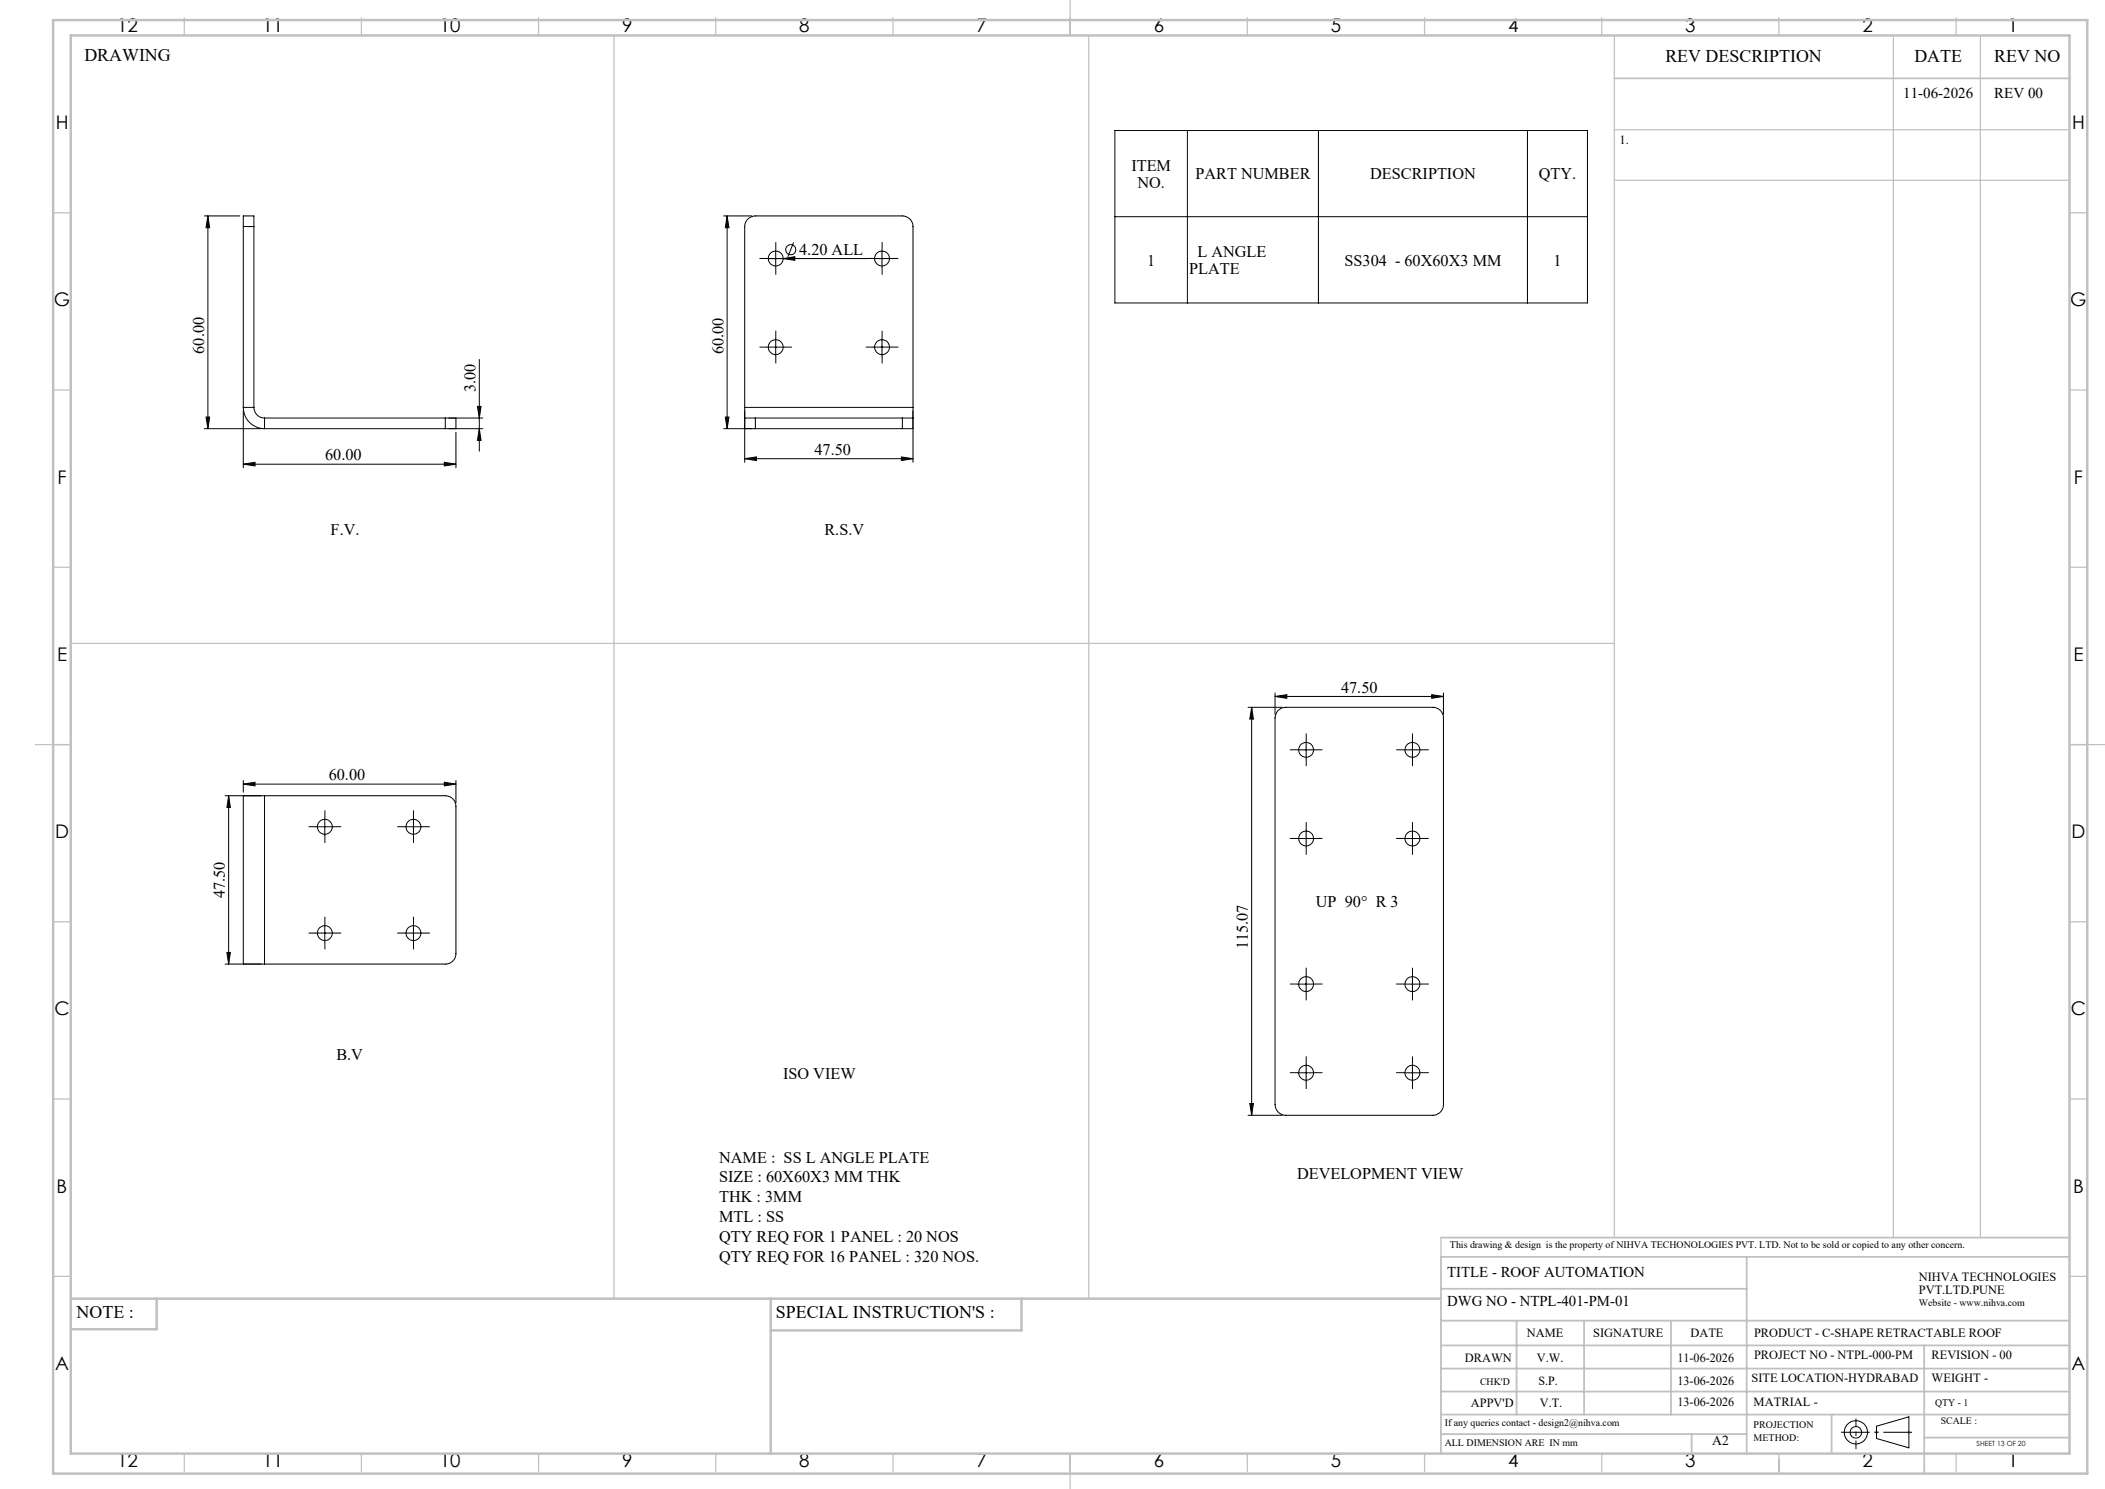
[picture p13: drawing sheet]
<svg xmlns="http://www.w3.org/2000/svg" width="594mm" height="420mm" viewBox="0 0 594 420" stroke-linecap="round" stroke-linejoin="round" font-family="sans-serif">
<defs><g id="words">
<g font-size="5.3">
<text x="33.1" y="8.9">12</text>
<text x="74.1" y="8.9">11</text>
<text x="124.1" y="8.9">10</text>
<text x="175.6" y="8.9">9</text>
<text x="225.6" y="8.9">8</text>
<text x="275.6" y="8.9">7</text>
<text x="325.6" y="8.9">6</text>
<text x="375.6" y="8.9">5</text>
<text x="425.6" y="8.9">4</text>
<text x="475.6" y="8.9">3</text>
<text x="525.6" y="8.9">2</text>
<text x="566.6" y="8.9">1</text>
<text x="15.7" y="36.4">H</text>
<text x="584.7" y="36.4">H</text>
<text x="15.2" y="86.4">G</text>
<text x="584.2" y="86.4">G</text>
<text x="16.2" y="136.4">F</text>
<text x="585.2" y="136.4">F</text>
<text x="16.1" y="186.4">E</text>
<text x="585.1" y="186.4">E</text>
<text x="15.5" y="236.4">D</text>
<text x="584.5" y="236.4">D</text>
<text x="15.4" y="286.4">C</text>
<text x="584.4" y="286.4">C</text>
<text x="16" y="336.4">B</text>
<text x="585" y="336.4">B</text>
<text x="15.5" y="386.4">A</text>
<text x="584.5" y="386.4">A</text>
<text x="33.1" y="413.9">12</text>
<text x="74.1" y="413.9">11</text>
<text x="124.1" y="413.9">10</text>
<text x="175.6" y="413.9">9</text>
<text x="225.6" y="413.9">8</text>
<text x="275.6" y="413.9">7</text>
<text x="325.6" y="413.9">6</text>
<text x="375.6" y="413.9">5</text>
<text x="425.6" y="413.9">4</text>
<text x="475.6" y="413.9">3</text>
<text x="525.6" y="413.9">2</text>
<text x="566.6" y="413.9">1</text>
</g>
<g font-size="5">
<text x="23.8" y="17.2">DRAWING</text>
<text x="470" y="17.4">REV DESCRIPTION</text>
<text x="540.2" y="17.4">DATE</text>
<text x="562.8" y="17.4">REV NO</text>
<text x="21.6" y="371.8">NOTE :</text>
<text x="218.9" y="371.8">SPECIAL INSTRUCTION'S :</text>
</g>
<g font-size="4.6">
<text x="319.2" y="48.3">ITEM</text>
<text x="321" y="52.9">NO.</text>
<text x="337.3" y="50.6">PART NUMBER</text>
<text x="386.7" y="50.6">DESCRIPTION</text>
<text x="434.2" y="50.6">QTY.</text>
<text x="225.5" y="71.9">4.20 ALL</text>
<text x="323.7" y="74.9">1</text>
<text x="335.6" y="77.2">PLATE</text>
<text x="337.9" y="72.6">L ANGLE</text>
<text x="379.4" y="74.9">SS304 - 60X60X3 MM</text>
<text x="438.4" y="74.9">1</text>
<text x="57.6" y="99.8" transform="rotate(-90 57.6 99.8)">60.00</text>
<text x="204.1" y="99.9" transform="rotate(-90 204.1 99.9)">60.00</text>
<text x="134.2" y="110.5" transform="rotate(-90 134.2 110.5)">3.00</text>
<text x="91.8" y="129.8">60.00</text>
<text x="229.8" y="128.3">47.50</text>
<text x="93.3" y="151">F.V.</text>
<text x="232.7" y="151">R.S.V</text>
<text x="378.4" y="195.4">47.50</text>
<text x="92.8" y="220.1">60.00</text>
<text x="63.5" y="253.4" transform="rotate(-90 63.5 253.4)">47.50</text>
<text x="371.3" y="255.9">UP 90° R 3</text>
<text x="352.1" y="267.8" transform="rotate(-90 352.1 267.8)">115.07</text>
<text x="94.9" y="298.9">B.V</text>
<text x="221" y="304.4">ISO VIEW</text>
<text x="202.9" y="328">NAME : SS L ANGLE PLATE</text>
<text x="202.9" y="333.5">SIZE : 60X60X3 MM THK</text>
<text x="366" y="332.5">DEVELOPMENT VIEW</text>
<text x="202.9" y="339.1">THK : 3MM</text>
<text x="202.9" y="344.7">MTL : SS</text>
<text x="202.9" y="350.3">QTY REQ FOR 1 PANEL : 20 NOS</text>
<text x="202.9" y="355.9">QTY REQ FOR 16 PANEL : 320 NOS.</text>
</g>
<g font-size="4.2">
<text x="537.1" y="27.6">11-06-2026</text>
<text x="562.8" y="27.6">REV 00</text>
<text x="408.3" y="360.3">TITLE - ROOF AUTOMATION</text>
<text x="408.3" y="368.2">DWG NO - NTPL-401-PM-01</text>
</g>
<text font-size="3.9" x="483.2" y="407.7">A2</text>
<g font-size="3.5">
<text x="457" y="40.6">1.</text>
<text x="541.5" y="361.3">NIHVA TECHNOLOGIES</text>
<text x="541.5" y="364.9">PVT.LTD.PUNE</text>
<text x="430.9" y="377">NAME</text>
<text x="449.6" y="377">SIGNATURE</text>
<text x="477" y="377">DATE</text>
<text x="495" y="377">PRODUCT - C-SHAPE RETRACTABLE ROOF</text>
<text x="495" y="383.3">PROJECT NO - NTPL-000-PM</text>
<text x="545.1" y="383.3">REVISION - 00</text>
<text x="413.3" y="384.1">DRAWN</text>
<text x="433.7" y="384.1">V.W.</text>
<text x="473.4" y="384.1">11-06-2026</text>
<text x="494.3" y="389.8">SITE LOCATION-HYDRABAD</text>
<text x="545.1" y="389.8">WEIGHT -</text>
<text x="434.1" y="390.6">S.P.</text>
<text x="473.4" y="390.6">13-06-2026</text>
<text x="415.1" y="396.9">APPV'D</text>
<text x="434.6" y="396.9">V.T.</text>
<text x="473.4" y="396.5">13-06-2026</text>
<text x="494.8" y="396.5">MATRIAL -</text>
</g>
<g font-size="2.8">
<text x="409.2" y="351.9">This drawing &amp; design is the property of NIHVA TECHONOLOGIES PVT. LTD. Not to be sold or copied to any other concern.</text>
<text x="541.5" y="368.3">Website - www.nihva.com</text>
<text x="417.6" y="390.6">CHK'D</text>
<text x="546.1" y="396.5">QTY - 1</text>
<text x="547.6" y="401.7">SCALE :</text>
<text x="407.7" y="402.2">If any queries contact - design2@nihva.com</text>
<text x="407.7" y="407.7">ALL DIMENSION ARE IN mm</text>
<text x="494.8" y="402.7">PROJECTION</text>
<text x="494.8" y="406.5">METHOD:</text>
</g>
<text font-size="2" x="557.8" y="407.8">SHEET 13 OF 20</text>
</g></defs>
<g fill="none" stroke="#000" stroke-width=".28">
<path d="M314.6 36.8h133.4v48.7h-133.4zM335.1 36.8v48.7M372 36.8v48.7M431 36.8v48.7M57.7 60.9h10M58.7 60.9l.5 3.3h-1.1zM58.7 60.9v60M68.7 63.9v-3h2.9v3M68.7 63.9h2.9M68.7 63.9v51M71.6 63.9v51M204.2 60.9h8"/>
<path d="M205.2 60.9l.5 3.3h-1zM205.2 60.9v60M216.4 72.9h28.3M218.9 70.4v5M221 72.9l3.3-.5v1zM223.9 68.4l-1.6 4M246.4 72.9h5M248.9 70.4v5M314.6 61.1h133.4M216.4 97.9h5M218.9 95.4v5M246.4 97.9h5"/>
<path d="M248.9 95.4v5M58.1 117.6h1.1l-.5 3.3zM68.7 114.9a6 6 0 0 0 5.9 6M68.7 114.9h2.9M68.7 115.9v16M71.6 114.9a3 3 0 0 0 3 3M74.6 117.9v3M74.6 117.9h51.1M125.7 117.9h3v3h-3M125.7 117.9v3M126.6 117.9h9.6M134.7 114.6h1l-.4 3.3z"/>
<path d="M135.3 101.4v25.9M204.7 117.6h1l-.5 3.3zM210.1 114.9v3h3M210.1 114.9v-51a3 3 0 0 1 3-3h41.5a2.95 2.95 0 0 1 3 3v51M210.1 114.9h47.5M210.1 115.9v14.5M213.1 117.9h41.5M213.1 117.9v3M254.6 117.9v3M257.6 114.9v3h-3M257.6 115.9v14.5M57.7 120.9h16"/>
<path d="M68.7 130.9l3.3-.5v1zM68.7 130.9h60M74.6 120.9h51.1M125.4 130.4l3.3 .5-3.3 .5zM126.6 120.9h9.6M128.7 121.9v10M135.3 120.9l.4 3.3h-1zM204.2 120.9h8M210.1 120.9h3M210.1 129.4l3.4-.5v1zM210.1 129.4h47.5M213.1 120.9h41.5"/>
<path d="M254.4 128.9l3.2 .5-3.2 .5zM254.6 120.9h3M352.2 199.5h9.6M353.2 199.5v115.1M353.2 199.5l.5 3.3h-1zM359.8 196.4l3.3-.4v1zM359.8 195.5v6M359.8 196.4h47.5M404 196l3.3 .4-3.3 .6zM407.3 195.5v6M360.5 200.6l1.3-.9 1-.2h41.5a2.99 2.99 0 0 1 3 3v109.1a3 3 0 0 1-3 3h-41.5a3 3 0 0 1-3-3v-109.1l.2-1zM366.1 211.5h5"/>
<path d="M368.6 209v5M396.1 211.5h5M398.6 209v5M63.5 224.5h10.2M64.5 224.5l.5 3.3h-1zM64.5 224.5v47.4M68.7 221.2l3.3-.6v1.1zM68.7 220.2v3.3M68.7 221.2h60M74.6 224.5h51.1a3 3 0 0 1 3 3v41.4a2.95 2.95 0 0 1-3 3h-51.1M74.6 224.5h-5.9v47.4h5.9M74.6 224.5v47.4"/>
<path d="M89.1 233.2h5.1M91.7 230.7v5M114.2 233.2h5M116.7 230.7v5M125.4 220.6l3.3 .6-3.3 .5zM128.7 220.2v6.3M366.1 236.5h5M368.6 234v5M396.1 236.5h5M398.6 234v5M63.5 271.9h10.2M64 268.7h1l-.5 3.2z"/>
<path d="M89.1 263.2h5.1M91.7 260.7v5M114.2 263.2h5M116.7 260.7v5M366.1 277.6h5M368.6 275.1v5M396.1 277.6h5M398.6 275.1v5M352.2 314.6h9.6M352.7 311.3h1l-.5 3.3zM366.1 302.6h5M368.6 300.1v5"/>
<path d="M396.1 302.6h5M398.6 300.1v5M529.5 402.3l9.2-2.7v8.8l-9.2-2.7z"/>
<circle cx="218.9" cy="72.9" r="2.1"/>
<circle cx="223.1" cy="70.4" r="1.43"/>
<circle cx="248.9" cy="72.9" r="2.09"/>
<circle cx="218.9" cy="97.9" r="2.1"/>
<circle cx="248.9" cy="97.9" r="2.09"/>
<circle cx="368.6" cy="211.5" r="2.1"/>
<circle cx="398.6" cy="211.5" r="2.1"/>
<circle cx="91.7" cy="233.2" r="2.1"/>
<circle cx="116.7" cy="233.2" r="2.11"/>
<circle cx="368.6" cy="236.5" r="2.11"/>
<circle cx="398.6" cy="236.5" r="2.11"/>
<circle cx="91.7" cy="263.2" r="2.09"/>
<circle cx="116.7" cy="263.2" r="2.1"/>
<circle cx="368.6" cy="277.6" r="2.09"/>
<circle cx="398.6" cy="277.6" r="2.09"/>
<circle cx="368.6" cy="302.6" r="2.11"/>
<circle cx="398.6" cy="302.6" r="2.11"/>
<circle cx="523.7" cy="404" r="1.62"/>
<circle cx="523.7" cy="404" r="3.3"/>
</g>
<path d="M529 404h1M529.2 403.7l.7 .7M529.5 403.5v1M529.9 403.7l-.7 .7M538.1 404h1.1M538.3 403.7l.7 .7M538.7 403.5v1M539 403.7l-.7 .7" fill="none" stroke="#c0c0c0" stroke-width=".28"/>
<g fill="none" stroke="#000" stroke-width=".28" stroke-dasharray="15.2 1.3 1.3 1.3" stroke-linecap="butt">
<path d="M216.4 72.9h-2.1M218.9 70.4v-2.1M218.9 75.4v2.1M221.4 72.9h2.1M246.4 72.9h-2.1M248.9 70.4v-2.1M248.9 75.4v2.1M251.4 72.9h2.1M216.4 97.9h-2.1M218.9 95.4v-2.1M221.4 97.9h2.1M246.4 97.9h-2.1"/>
<path d="M248.9 95.4v-2.1M251.4 97.9h2.1M218.9 100.4v2.1M248.9 100.4v2.1M366.1 211.5h-2.1M368.6 214v2.1M368.6 209v-2.1M371.1 211.5h2.1M396.1 211.5h-2.1M398.6 214v2.1M398.6 209v-2.1M401.1 211.5h2.1"/>
<path d="M89.2 233.2h-2.1M91.7 230.7v-2.1M91.7 235.7v2.1M94.2 233.2h2.1M114.2 233.2h-2.1M116.7 230.7v-2.1M116.7 235.7v2.1M119.2 233.2h2.1M366.1 236.5h-2.1M368.6 239v2.1M368.6 234v-2.1M371.1 236.5h2.1"/>
<path d="M396.1 236.5h-2.1M398.6 239v2.1M398.6 234v-2.1M401.1 236.5h2.1M89.2 263.2h-2.1M91.7 260.7v-2.1M91.7 265.7v2.1M94.2 263.2h2.1M114.2 263.2h-2.1M116.7 260.7v-2.1M116.7 265.7v2.1M119.2 263.2h2.1"/>
<path d="M366.1 277.6h-2.1M368.6 275.1v-2.1M371.1 277.6h2.1M396.1 277.6h-2.1M398.6 275.1v-2.1M401.1 277.6h2.1M368.6 280.1v2.1M398.6 280.1v2.1M366.1 302.6h-2.1M368.6 305.1v2.1M368.6 300.1v-2.1M371.1 302.6h2.1"/>
<path d="M396.1 302.6h-2.1M398.6 305.1v2.1M398.6 300.1v-2.1M401.1 302.6h2.1"/>
</g>
<path d="M519.5 404h20.1" fill="none" stroke="#000" stroke-width=".28" stroke-dasharray="15.2 1.3 1.3 1.3" stroke-dashoffset="7.1" stroke-linecap="butt"/>
<path d="M523.7 408.8v-8.7" fill="none" stroke="#000" stroke-width=".28" stroke-dasharray="15.2 1.3 1.3 1.3" stroke-dashoffset="12.8" stroke-linecap="butt"/>
<g fill="none" stroke="#c0c0c0" stroke-width=".35">
<path d="M52 5v5M102 5v5M152 5v5M173.2 10v356.3M202 5v5M252 5v5M302 0v10M307.2 10v356.3M352 5v5M402 5v5M452 5v5M455.5 10v339.1"/>
<path d="M502 5v5M534.3 10v339.1M552 5v5M558.8 10v339.1M455.5 36.6h128.5M455.5 50.9h128.5M15 60h5M584 60h5M15 110h5M584 110h5M15 160h5M584 160h5"/>
<path d="M20 181.5h435.5M10 210h10M584 210h10M15 260h5M584 260h5M15 310h5M584 310h5M406.6 349.1v5.4M15 360h5M584 360h5M52 410v5M102 410v5"/>
<path d="M152 410v5M202 410v5M252 410v5M302 410v10M352 410v5M402 410v5M452 410v5M502 410v5M502 411.6v4.1M552 410v5"/>
</g>
<g fill="none" stroke="#c0c0c0" stroke-width=".5">
<path d="M455.5 22.1h128.5M406.6 349.1h177.4M492.9 354.5v55.5M584 354.5h-177.4v55.5M406.6 372.5h177.4M406.6 379.5h177.4M406.6 363.5h86.3M428 372.5v26.5M447 372.5v26.5M471.5 372.5v26.5M543 379.5v36.2M406.6 392.5h177.4"/>
<path d="M406.6 386h177.4M406.6 399h177.4M516.9 399v11M406.6 404.5h86.3M477.3 404.5v5.5M543 405.5h41"/>
</g>
<path d="M15 5.7h574v410h-574zM20 10h564v400h-564zM20 366.3h386.6M44.2 366.3v8.6h-24.2M217.5 366.3v43.7M288.3 366.3v9h-70.8" fill="none" stroke="#c0c0c0" stroke-width=".7"/>
<g fill="#000">
<path d="M221 72.9l3.3-.5v1z"/>
<path d="M58.7 60.9l.5 3.3h-1.1zM58.1 117.6h1.1l-.5 3.3z"/>
<path d="M205.2 60.9l.5 3.3h-1zM204.7 117.6h1l-.5 3.3z"/>
<path d="M68.7 130.9l3.3-.5v1zM125.4 130.4l3.3 .5-3.3 .5z"/>
<path d="M135.3 120.9l.4 3.3h-1zM134.7 114.6h1l-.4 3.3z"/>
<path d="M210.1 129.4l3.4-.5v1zM254.4 128.9l3.2 .5-3.2 .5z"/>
<path d="M353.2 199.5l.5 3.3h-1zM352.7 311.3h1l-.5 3.3z"/>
<path d="M359.8 196.4l3.3-.4v1zM404 196l3.3 .4-3.3 .6z"/>
<path d="M64.5 224.5l.5 3.3h-1zM64 268.7h1l-.5 3.2z"/>
<path d="M68.7 221.2l3.3-.6v1.1zM125.4 220.6l3.3 .6-3.3 .5z"/>
</g>
<use href="#words"/>
</svg>
